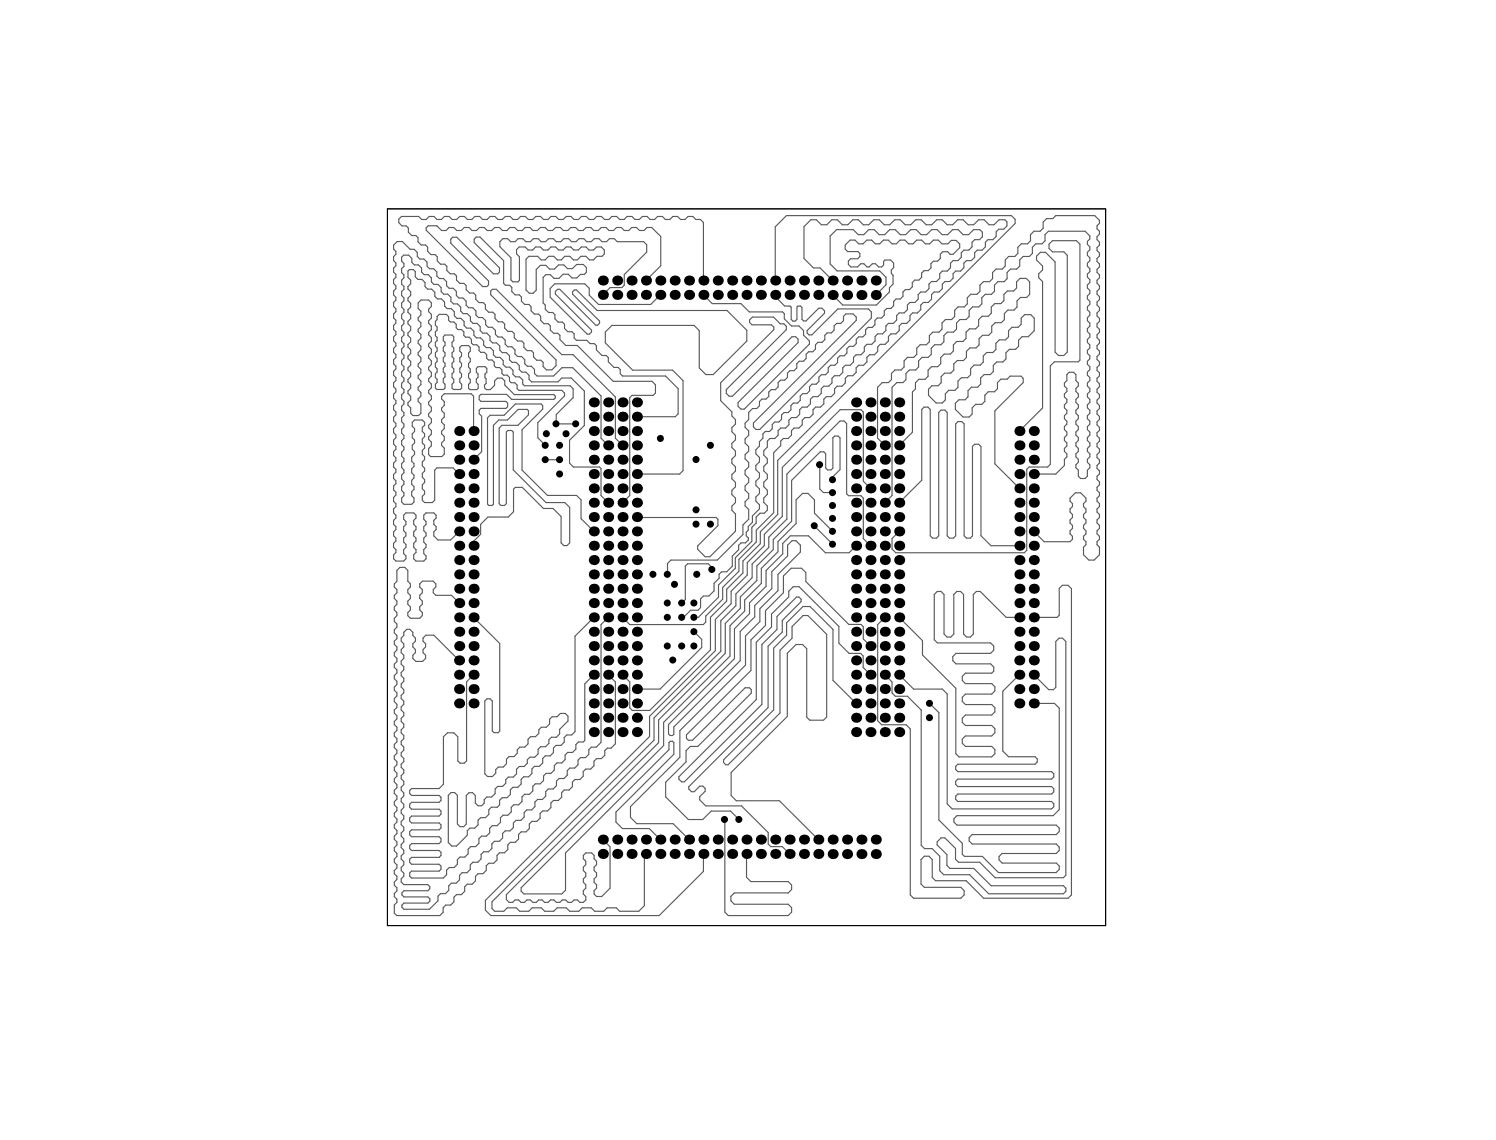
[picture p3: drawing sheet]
<svg xmlns="http://www.w3.org/2000/svg" width="264mm" height="201mm" viewBox="0 0 264 201" stroke-linecap="round" stroke-linejoin="round" font-family="sans-serif">
<g fill="none" stroke="#5a5a5a" stroke-width=".2">
<path d="M106.3 52l1.3-1.3h2.1l.4-.4v-1.9l4-3.9v-1.3l-.6-.6h-4.6l-.6-.5h-.8l-.5 .5h-.8l-.5-.5h-.9l-.5 .5h-.8l-.5-.5h-.9l-.5 .5h-.8l-.5-.5h-.9l-.5 .5h-.8l-.5-.5h-.8l-.6 .5h-.8l-.5-.5h-.8l-.6 .5h-.7l-.6-.5h-.8l-.5 .5h-.8l-.6-.5h-.8l-.5 .5v.9l1.9 2v3.9l.4 .3h.9l.2-.2v-4.2l-.5-.5v-.8l.5-.4h1l.6 .5h.8l.5-.5h.8l.6 .5h.7l.6-.5h.8l.5 .5h.8l.6-.5h.8l.5 .5h.8l.5-.5h.9l.5 .5h.8l.5-.5h.9l.5 .5v.7l-.4 .4h-.9l-.6 .6h-.7l-.6-.6h-.9l-.7 .6h-.7l-.6-.6h-.9l-.6 .6h-.7l-.6-.6h-.9l-.6 .6h-.7l-.7-.6h-1.5l-.5 .5v5.5l.6 .5h.6l.6-.5v-3.7l.7-.7h1l.6 .7h.9l.7-.8h.9l.7 .7h.9l.7-.7h1.2l.5 .5v.8l-.3 .4h-.7l-.6 .6h-.9l-.7-.6h-.9l-.7 .7h-.9l-.6-.7h-.8l-.5 .5v4.5l.4 .4v.7l.6 .6h.7l.4 .4v.7l.6 .6h.7l.4 .4v.7l.6 .6h.7l.4 .4v.7l.4 .4h1.8l.6 .6h.7l.4 .4v.7l1 1h.7l.4 .4v.7l1 1h.7l.4 .4v.7l.4 .4h7.6l2.2 2.2v4.5l-.5 .5h-6.8M113.9 49.5l2.7-2.6v-5.2l-1.6-1.6h-.9l-.5 .6h-.8l-.5-.6h-.9l-.5 .6h-.8l-.5-.6h-.9l-.5 .6h-.8l-.5-.6h-.8l-.6 .6h-.8l-.5-.6h-.8l-.6 .6h-.7l-.6-.6h-.8l-.5 .6h-.8l-.6-.6h-.8l-.5 .6h-.8l-.5-.6h-.9l-.5 .6h-.8l-.5-.6h-.9l-.5 .6h-.8l-.5-.6h-.9l-.5 .6h-.8l-.5-.6h-.8l-.6 .6h-.8l-.5-.6h-.8l-.6 .6h-.7l-.6-.6h-.8l-.5 .6h-.8l-.6-.6h-.8l-.5 .6h-.8l-.8-.9h-1.6l-.3 .4v.4l9.9 9.9h.8l.3-.3v-.6l-6.7-6.7v-.7l.3-.4h.8l6.4 6.5h.8l.3-.3v-.8l-4.5-4.4v-.6l.4-.4h.7l4.1 4.2v4l.4 .3h.7l.4 .4v.7l.6 .6h.7l.4 .4v.7l.6 .6h.7l.4 .4v.7l.6 .6h.7l.4 .4v.7l.6 .6h.7l.4 .4v.7l.6 .6h.7l.4 .4v.7l1 1h2l6.4 6.4h6.8l.6 .6v1.4l-.4 .4h-3.7l-.4 .4v17.3l-1.3 1.3M116.5 52l-1.7 1.7h-9.2l-1.7-1.6v-1.3l-.8-.7h-5.2l-.9 .8v1.5l6.6 6.5h.4l.3-.3v-.4l-6.3-6.3v-.5l.4-.4h.3l6.4 6.4h.3l.4-.4v-.4l-4.8-4.7v-.4l.3-.3h.4l3.6 3.6h22.9l3.5 3.5v1.9l-5.9 5.9h-1.3l-1.2-1.2v-6.6l-.9-.9h-14.5l-1.1 1.2v1.9l4.8 4.8h7l1.9 1.8v15.9l-.6 .6h-7.6M124.1 49.5v-10.3l-.6-.5h-.8l-.5-.5h-.8l-.6 .5h-.8l-.5-.5h-.8l-.6 .5h-.7l-.6-.5h-.8l-.5 .5h-.8l-.6-.5h-.8l-.5 .5h-.8l-.5-.5h-.9l-.5 .5h-.8l-.5-.5h-.9l-.5 .5h-.8l-.5-.5h-.8l-.6 .5h-.8l-.5-.5h-.8l-.6 .5h-.8l-.5-.5h-.8l-.6 .5h-.7l-.6-.5h-.8l-.5 .5h-.8l-.6-.5h-.8l-.5 .5h-.8l-.5-.5h-.9l-.5 .5h-.8l-.5-.5h-.9l-.5 .5h-.8l-.5-.5h-.8l-.6 .5h-.8l-.5-.5h-.8l-.6 .5h-.8l-.5-.5h-.8l-.6 .5h-.7l-.6-.5h-.8l-.5 .5h-.8l-.6-.5h-.8l-.5 .5h-.8l-.5-.5h-3.1l-.5 .5v.6l.6 .6h.8l.3 .3v.8l.6 .5h.8l.3 .4v.8l.6 .5h.7l.4 .4v.7l.6 .6h.7l.4 .4v.7l.6 .6h.7l.4 .4v.7l.6 .6h.7l.4 .4v.7l.6 .6h.7l.4 .4v.7l.6 .6h.7l.4 .4v.7l.6 .6h.7l.4 .4v.7l.6 .6h.7l.4 .4v.7l.6 .6h.7l.4 .3v.8l.6 .6h.7l.4 .3v.8l.6 .6h.7l.4 .3v.8l.6 .5h.7l.4 .4v.8l.6 .5h.7l.4 .4v.8l.6 .5h.9l.8-.7v-1l-11.5-11.5v-.7l.3-.3h.6l11.6 11.6h2l7.4 7.4v7.3l1.3 1.3M124.1 52l1.5 1.6h5.1l1.5 1.4h5.8l.3 .3v.9l1.3 1.3h1.3l.8 .8v.8l1.1 1.1v.5l-11.5 11.5h-.6l-.5-.5v-.7l10.6-10.6v-.6l-.5-.4h-.6l-10.5 10.5h-.6l-.5-.5v-.7l10.6-10.5v-.7l-.4-.4h-.7l-1.2-1.2h-3.7l-.5 .5v.5l.4 .4h3.5l.4 .4v.5l-9.4 9.3v3.2l2 1.9v.8l.6 .6v.8l-.6 .6v.8l.6 .6v.8l-.6 .6v.7l.6 .7v.8l-.6 .6v.7l.6 .7v.7l-.6 .6v.8l.6 .6v.8l-.6 .6v.7l.6 .7v.8l-.6 .6v.7l.6 .6v3.1l-4.5 4.5h-.8l-1.3-1.3v-.6l3.5-3.6v-1.1l-.3-.3h-14M136.7 52v.3l1.7 1.7h1l.2 .2v2.1l.3 .3h.4l.3-.3v-2.1l.1-.2h.5l.3 .2v2.1l.2 .3h.5l2.2-2.2h.6l.4 .4v.4l-3 3.1v.4l.3 .4h.5l4.6-4.6h5.4l.5 .5v1.1l-19.7 19.7h-.6l-.5-.5v-.7l18.1-18.1v-.6l-.5-.5h-1.3l-.4 .4v.8l-.5 .4h-.7l-.5 .5v.7l-.4 .5h-.8l-.4 .4v.8l-.5 .5h-.7l-.5 .4v.8l-.4 .5h-.8l-.4 .4v.7l-.5 .5h-.7l-.5 .4v.8l-.4 .5h-.8l-.4 .4v.8l-.5 .5h-.7l-.4 .4v.7l-.5 .5h-.8l-.4 .5v.7l-.5 .5h-.7l-.4 .4v.8l-.5 .5h-.8l-.6 .6v1.3l-.7 .6v.8l.7 .6v.8l-.7 .6v.8l.7 .6v.8l-.7 .6v.7l.7 .7v.8l-.7 .6v.7l.7 .7v.7l-.7 .6v.8l.7 .6v.8l-.7 .6v.7l.7 .7v1.7l-1.1 1v1.7l-4.5 4.5h-8.1l-.7 .6v1.9M136.7 49.5v-9.5l2-2h39.7l.7 .7v.7l-41.9 41.8v9.5l-3.1 3.1v2.1l-3.1 3.1v2.1l-2.8 2.8v2.1l-2.9 2.9v5.7l-10.7 10.7h-3.1l-.4-.4v-4.6l-1.3-1.3M146.9 49.5l-2.2-2.2h-1.2l-1.7-1.7v-5.6l1.2-1.2h1l.9 .8h.9l.9-.8h1l.9 .8h.9l.9-.8h1l.9 .8h.9l.9-.8h1l.9 .8h.9l.9-.8h1l.9 .8h.9l.9-.8h1l.9 .8h.9l.9-.8h1l.9 .8h.9l.9-.8h1l.9 .8h.9l.9-.8h1l.9 .8h.8l.9-.8h1l.4 .3v.8l-.6 .5h-.8l-.5 .5v.8l-.6 .6h-.8l-.5 .4v.8l-.6 .6h-.8l-.5 .5v.8l-.6 .6h-.8l-.5 .4v.8l-.6 .6h-.8l-.5 .5v.8l-.6 .6h-.8l-.5 .4v.8l-.6 .6h-.8l-.5 .5v.8l-.6 .6h-.8l-.5 .4v.8l-.6 .6h-.8l-.5 .5v.8l-.6 .5h-.8l-.5 .5v.8l-.6 .6h-.8l-.5 .4v.9l-.6 .5h-.8l-.5 .5v.8l-.6 .6h-.8l-.5 .4v.8l-.6 .6h-.8l-.5 .5v.8l-.6 .6h-.8l-.5 .4v.8l-.6 .6h-.8l-.5 .5v.8l-.6 .6h-.8l-.5 .4v.8l-.6 .6h-.8l-.5 .5v.8l-.6 .6h-.8l-.5 .4v.8l-.6 .6h-.8l-.5 .5v.8l-.6 .5h-.8l-.5 .5v.8l-1.2 1.3v10.5l-3.1 3.1v2.1l-3.1 3.1v2.1l-2.8 2.8v2.1l-3 3v1l-.4 .5h-13l-1.3-1.3M146.9 52l1.8 1.8h5.9l2.3-2.3v-.8l.6-.6v-1.6l-.3-.3v-.6l.4-.4v-.8l-.5-.5h-1l-.3 .2v.7l-.3 .3h-.5l-.6-.6h-.5l-.6 .6h-.4l-.5-.6h-.6l-.5 .6h-1.2l-.5-.4v-.7l.4-.4h1.3l.4-.3v-.6l-.4-.3h-1.8l-.4-.5v-.7l.8-.8h.9l.7 .6h.7l.7-.6h.8l.7 .6h.8l.6-.6h.9l.6 .6h.8l.7-.6h.8l.7 .6h.7l.7-.6h.9l.6 .6h.8l.6-.6h.9l.7 .6h1l.6-.6h.8l.7 .6v.7l-1.2 1.2h-.5l-.4-.5h-.9l-.4 .4v.8l-.5 .5h-.8l-.4 .4v.8l-.5 .4h-.7l-.4 .5v.7l-.5 .5h-.8l-.4 .4v.8l-.5 .5h-.7l-.4 .4v.8l-.5 .4h-.7l-.5 .5v.7l-.5 .5h-.7l-.4 .4v.8l-.5 .5h-.7l-.5 .4v.8l-.5 .5h-.7l-.4 .4v.7l-.5 .5h-.7l-.5 .5v.7l-.4 .5h-.8l-.4 .4v.8l-.5 .5h-.7l-.5 .4v.7l-.4 .5h-.8l-.4 .5v.7l-.5 .5h-.7l-.5 .4v.8l-.4 .5h-.8l-.4 .4v.8l-.5 .4h-.7l-.4 .5v.7l-.5 .5h-.8l-.4 .4v.8l-.5 .5h-.7l-.4 .4v.8l-.5 .4h-.8l-.4 .5v.7l-.5 .5h-.7l-.4 .4v.8l-.6 .6v.8l-.7 .6v.8l.7 .6v.8l-.7 .6v.7l.7 .7v.8l-.7 .6v.7l.7 .6v.8l-.7 .7v.7l.7 .6v.8l-1.3 1.2v1.1l-.7 .8v.6l-.4 .4v.6l.4 .4v.3l-.5 .6h-.8l-.4 .4v.8l-1.1 1.1v1.8l-1 1h-.9l-.5 .4v.7l-.8 .9v1.3l-1 .9h-.9l-.5 .5v1.6l-.5 .4h-1.3l-1.2 1.3h-.3M154.5 52l1.8-1.8v-1.3l-1.1-1.1h-7.5l-1.3-1.2v-5l1.2-1.1h2.9l.9 .9h1l.8-.9h1l.9 .9h1l.8-.9h1l.9 .9h1l.8-.9h1l.9 .9h1l.8-.9h1l.9 .9h1l.8-.9h1l.9 .9h.9l.9-.9h1.1l.5 .5v.8l-.5 .5h-.9l-.4 .4v.8l-.6 .6h-.9l-.4 .5v.8l-.6 .6h-.9l-.4 .4v.8l-.6 .6h-.9l-.4 .5v.8l-.6 .6h-.9l-.4 .4v.8l-.6 .6h-.9l-.4 .5v.8l-.6 .6h-.9l-.4 .4v.8l-.6 .6h-.9l-.4 .5v.8l-.6 .5h-.9l-.4 .5v.8l-.6 .6h-.9l-.4 .4v.9l-.6 .5h-.9l-.4 .5v.8l-.6 .6h-.9l-.4 .4v.8l-.6 .6h-.9l-.4 .5v.8l-.6 .6h-.9l-.4 .4v.8l-.6 .6h-.9l-.4 .5v.8l-.6 .6h-.9l-.4 .4v.8l-.6 .6h-.9l-.4 .5v.8l-.6 .6h-.9l-.4 .4v.8l-.6 .6h-.9l-.4 .5v.8l-.6 .5h-.9l-.4 .5v1.1l-.7 .6v.8l.7 .6v.7l-.7 .7v.8l.7 .6v.7l-.7 .7v.7l.7 .7v.7l-.7 .6v.8l.7 .7v.7l-.6 .5h-.7l-.7 .7v1.1l-.8 .7v2.5l-2.9 2.9v1.8l-3 3v2.1l-3.5 3.6h-.8M183.9 47.6l-.7 .7v.7l.7 .7v22.3l-4.1 4M183.9 47.6h.1"/>
<path d="M183.9 47.6v-.7l-1.1-1v-.7l.7-.7h.9l1.7 1.7v15.9l.6 .6h.9l.7-.6v-17.1l-.7-.6h-2l-.6-.6v-.7l.6-.6h4.3l.6 .6v20.4l-.3 .3h-4.2l-.7 .7v17.4l-.5 .5h-3.3l-.4 .4v14.3l-.4 .4h-22.7l-.7-.7v-1.8l1.3-1.3M81.1 66.8v.6l.3 .4v.6l-.2 .3h-1.2l-.3-.3v-.6l.3-.3v-.6l-.3-.3v-.7l.3-.3v-.5l-.3-.3v-.7l.3-.3v-.6l-.3-.3v-.7l.3-.3v-.5l-.3-.3v-.7l.3-.3v-.7l-.3-.3h-1.2l-.3 .3v.7l.3 .3v.5l-.3 .3v.7l.3 .3v.6l-.3 .3v.7l.3 .3v.5l-.3 .3v.7l.3 .3v.6l-.3 .3v.7l.3 .3v.6l-.3 .3h-1.1l-.3-.3v-.6l.3-.3v-.6l-.3-.3v-.7l.3-.3v-.5l-.3-.3v-.7l.3-.3v-.6l-.3-.3v-.7l.3-.3v-.5l-.3-.3v-.7l.3-.3v-.6l-.3-.3v-.7l.3-.3v-.5l-.3-.3v-.7l.3-.3v-.6l.4-.3h1.2l.4 .4v.6l.3 .3h.7l.4 .4v.6l.3 .3h.6l.4 .4v.7l.3 .3h.7l.4 .4v.6l.3 .3h.6l.4 .4v.6l.3 .4h.6l.4 .4v.6l.3 .3h.7l.4 .4v.6l.3 .3h.6l.4 .4v.7l.3 .3h.7l.4 .4v.6l.3 .3h.6l.4 .4v.6l.3 .4h7.6l.5 .4v.5l-4.7 4.7v2.7l1.3 1.4M81.1 66.8l.3-.3v-.6l-.3-.3v-.6l.3-.3v-.6l-.3-.3v-.7l.3-.3v-.5l-.3-.4v-.6l.3-.3h1.3l.3 .3v.6l-.3 .4v.6l.3 .3v.6l-.3 .3v.7l.3 .3v.5l-.3 .3v.7l.3 .3v.6l-.3 .3v.7l.2 .2h1.2l.2-.2v-.7l-.3-.3v-.6l.3-.3v-.6l-.3-.3v-.7l.3-.3h1.3l.3 .3v.7l-.4 .3v.6l.2 .2v.8l-.2 .3v.5l.3 .3h.7l.7-.7v-.8l.5-.5h.9l.4 .5v.7l1.7 1.7h7l.3 .3v.3l-.3 .2h-7.4l-.9-.8h-4.6l-.3 .3v.6l.3 .3h4.4l.3 .3v.6l-.3 .3h-4.4l-.3 .3v.7l.5 .4v6.3l-1.5 1.4M101.6 74.8h-3.5v-1.7l3-3v-1.5l-.5-.6h-8.1l-.3-.3v-.7l-.6-.5h-.7l-.4-.5v-.7l-.6-.5h-.7l-.4-.5v-.7l-.6-.6h-.7l-.5-.4v-.7l-.5-.6h-.7l-.5-.4v-.7l-.5-.6h-.8l-.4-.5v-.7l-.6-.5h-.7l-.4-.5v-.7l-.6-.5h-.7l-.5-.5v-.7l-.5-.6h-.7l-.5-.4v-.7l-.5-.6h-.7l-.5-.4v-.7l-.6-.6h-.7l-.4-.5v-.7l-.6-.5h-.7l-.4-.5v-.9l-.4-.3h-.7l-.2 .2v1.1l.4 .5v.7l-.4 .4v.5l.4 .5v.6l-.4 .5v.4l.4 .5v.7l-.4 .4v.5l.4 .5v.6l-.4 .5v.4l.4 .5v.7l-.4 .4v.5l.4 .4v.7l-.4 .5v.4l.4 .5v.7l-.4 .4v.5l.4 .4v.7l-.4 .5v.4l.4 .5v.7l-.4 .4v.5l.4 .4v.7l-.4 .5v.4l.4 .5v.6l-.4 .5v.5l.4 .4v1l.4 .4h1l.4-.4v-1.6l-.4-.5v-.4l.4-.5v-.7l-.4-.4v-.5l.4-.5v-.6l-.4-.5v-.4l.4-.5v-.7l-.4-.4v-.5l.4-.5v-.6l-.4-.5v-.4l.4-.5v-.7l-.4-.4v-.5l.4-.5v-.6l-.4-.5v-.4l.4-.5v-.7l-.4-.4v-.5l.4-.4v-.7l-.4-.5v-1l.5-.5h1.3l.5 .5v.7l-.5 .4v.5l.5 .5v.6l-.5 .5v.4l.5 .5v.7l-.5 .4v.5l.5 .4v.7l-.5 .5v.4l.5 .5v.7l-.5 .4v.5l.5 .4v.7l-.5 .5v.4l.5 .5v.6l-.5 .5v.5l.5 .4v.7l-.5 .5v.4l.5 .5v.6l-.5 .5v.5l.5 .4v.7l-.5 .5v.4l.5 .5v.6l-.5 .5v.5l.5 .4v.7l-.5 .5v.4l.5 .5v.6l-.5 .5v1.1l.4 .3h1.9l.5-.4v-1.1l-.5-.4v-.5l.5-.4v-.7l-.5-.5v-.4l.5-.5v-.7l-.5-.4v-.5l.5-.4v-.7l-.5-.5v-.4l.5-.5v-.7l-.5-.4v-.5l.5-.4h4.7l.4 .4v6.1M107.3 78.6l-1.3-1.3v-7.5l-5-4.9h-1.9l-1.4 1.4h-3l-.4-.4v-.7l-.6-.6h-.7l-.4-.5v-.7l-.6-.5h-.7l-.5-.5v-.7l-.5-.5h-.7l-.5-.5v-.7l-.5-.6h-.8l-.4-.4v-.7l-.6-.6h-.7l-.4-.4v-.7l-.6-.6h-.7l-.5-.4v-.8l-.5-.5h-.7l-.5-.5v-.7l-.5-.5h-.7l-.5-.5v-.7l-.6-.6h-.7l-.4-.4v-.7l-.6-.6h-.7l-.4-.4v-.7l-.6-.6h-.7l-.5-.4v-.8l-.5-.5h-.7l-.5-.5v-.7l-.6-.5h-.7l-1.3-1.4h-.9l-.7 .6v.7l.4 .5v.5l-.4 .4v.7l.4 .4v.5l-.4 .4v.7l.4 .4v.5l-.4 .4v.7l.4 .4v.5l-.4 .4v.7l.4 .4v.5l-.4 .5v.7l.4 .4v.5l-.4 .4v.7l.4 .4v.5l-.4 .4v.7l.4 .4v.5l-.4 .4v.7l.4 .4v.5l-.4 .4v.8l.4 .4v.5l-.4 .4v.7l.4 .4v.5l-.4 .4v.7l.4 .4v.5l-.4 .4v.7l.4 .4v.5l-.4 .4v.7l.4 .4v.6l-.4 .4v.7l.4 .4v.5l-.4 .4v.7l.4 .4v.5l-.4 .4v.7l.4 .4v.5l-.4 .4v.7l.4 .4v.5l-.4 .4v.8l.4 .4v.5l-.4 .4v.7l.4 .4v.5l-.4 .4v.7l.4 .4v.5l-.4 .4v.7l.4 .4v.5l-.4 .4v.7l.4 .5v.5l-.4 .4v.7l.4 .4v.5l-.4 .4v.7l.4 .4v.5l-.4 .4v.7l.4 .4v.5l-.4 .4v.7l.4 .4v.5l-.4 .5v.7l.4 .4h1.4l.4-.4v-.5l-.4-.4v-.8l.4-.4v-.5l-.4-.4v-.7l.4-.4v-.5l-.4-.4v-.7l.4-.4v-.5l-.4-.4v-.7l.4-.4h1.4l.4 .4v.5l-.4 .4v.7l.4 .4v.5l-.4 .4v.7l.4 .4v.5l-.4 .4v.7l.4 .4v.5l-.4 .5v.7l.4 .4h1.3l.5-.4v-.5l-.5-.4v-.8l.5-.4v-.5l-.5-.4v-.7l.5-.4v-.5l-.5-.4v-.7l.5-.4v-.5l-.5-.4v-.7l.5-.4h1.3l.4 .4v.5l-.4 .4v.7l.4 .4v.5l-.4 .4v.7l.8 .7h2.2l1.5-1.5M156.1 78.6l-1.3-1.3v-9l.8-.8h1.1l.5-.5v-1.1l.7-.6h1l.6-.6v-1.1l.6-.6h1.1l.5-.5v-1.1l.6-.6h1.1l.5-.5v-1.1l.6-.6h1.1l.6-.5v-1.1l.6-.6h1.1l.5-.6v-1.1l.6-.6h1.1l.5-.5v-1.1l.6-.6h1.1l.6-.5v-1.1l.6-.6h1l.6-.5v-1.1l.6-.6h1.1l.5-.6v-1.1l.6-.6h1.1l.5-.5v-1.1l.6-.6h1.1l.6-.5v-1.1l.6-.6h1.1l.5-.5v-1.1l.6-.6h1.1l.5-.6h6.9l.8 .9v.5l-.4 .4v.6l.4 .4v.5l-.4 .4v.6l.4 .4v.5l-.4 .5v.5l.4 .4v.6l-.4 .4v.5l.4 .5v.5l-.4 .4v.5l.4 .5v.5l-.4 .4v.6l.4 .4v.5l-.4 .5v.5l.4 .4v.5l-.4 .5v.5l.4 .4v.6l-.4 .4v.5l.4 .5v.5l-.4 .4v.6l.4 .4v.5l-.4 .4v.6l.4 .4v.5l-.4 .5v.5l.4 .4v.6l-.4 .4v.5l.4 .4v.6l-.4 .4v.5l.4 .5v.5l-.4 .4v.6l.4 .4v.5l-.4 .4v.6l.4 .4v.5l-.4 .5v.5l.4 .4v.6l-.4 .4v.5l.4 .5v.5l-.4 .4v.5l.4 .5v.5l-.4 .4v.6l.4 .4v.5l-.4 .5v.5l.4 .4v.6l-.4 .4v.5l.4 .4v.6l-.4 .4v.5l.4 .5v.5l-.4 .4v.6l.4 .4v.5l-.4 .4v.6l.4 .4v.5l-.4 .5v.5l.4 .4v.6l-.4 .4v.5l.4 .4v.6l-.4 .4v.5l.4 .5v.5l-.4 .4v.6l.4 .4v.5l-.4 .5v.5l.4 .4v1.4l-.9 .9h-.9l-1-.9v-1.4l.5-.4v-.5l-.5-.5v-.5l.5-.4v-.6l-.5-.4v-.5l.5-.5v-.5l-.5-.4v-.6l.5-.4v-.5l-.5-.4v-.6l.5-.4v-.5l-1-1h-.9l-1 1v.5l.5 .4v.6l-.5 .4v.5l.5 .4v.6l-.5 .4v.5l.5 .5v.5l-.5 .4v.6l.5 .4v.5l-.5 .5h-4.5l-1.8-1.9M158.6 78.6l2.3-2.4v-7.1l.6-.5v-1.1l.6-.6h1.1l.5-.5v-1.1l.6-.6h1.1l.5-.6v-1l.6-.6h1.1l.6-.6v-1.1l.6-.6h1.1l.5-.5v-1.1l.6-.6h1.1l.5-.5v-1.1l.6-.6h1.1l.6-.6v-1l.6-.6h1.1l.5-.6v-1.1l.6-.6h1.1l.5-.5v-1.1l.6-.6h1.1l.6 .6v2.2l-.5 .6h-1.1l-.6 .6v1.1l-.5 .5h-1.1l-.6 .6v1.1l-.6 .5h-1.1l-.6 .6v1.1l-.5 .5h-1.1l-.6 .6v1.1l-.5 .6h-1.1l-.6 .6v1.1l-.6 .5h-1.1l-.6 .6v1.1l-.5 .5h-1.1l-.6 .6v1.1l-.5 .5h-1.1l-.6 .6v1.1l1.3 1.4h1.1l.5-.6v-1l.7-.6h1l.6-.6v-1.1l.6-.6h1.1l.5-.5v-1.1l.6-.6h1.1l.5-.5v-1.1l.6-.6h1.1l.6-.6v-1l.6-.6h1.1l.5-.6v-1.1l.6-.6h1.1l.5-.5v-1.1l.6-.6h1.1l.6 .6v2.2l-1 1.1h-1.1l-.6 .6v1.1l-.6 .5h-1.1l-.6 .6v1.1l-.5 .5h-1.1l-.6 .7v1l-.5 .6h-1.1l-.6 .6v1.1l-.6 .5h-1l-.7 .6v1.1l-.5 .5h-1.1l-.6 .6v1.1l1.4 1.4h1.1l.5-.6v-1.1l.6-.6h1.1l.5-.5v-1.1l.6-.6h1.1l.5-.5v-1.1l.7-.6h1l.6-.6h1.9l.4 .4v.8l-5 5v9.3l4.3 4.3M81 83.6l-1.1-1.1h-2.8l-.4 .4v5.3l-.4 .5h-1.4l-.4-.5v-.7l.4-.4v-.5l-.4-.4v-.7l.4-.4v-.5l-.4-.4v-.7l.4-.4v-.5l-.4-.4v-.7l.4-.4v-.5l-.4-.4v-.8l.4-.4v-.5l-.4-.4v-.7l.4-.4v-.5l-.4-.4v-.7l.4-.4v-.5l-.4-.4h-1.4l-.4 .4v.7l.4 .4v.5l-.4 .4v.7l.4 .4v.5l-.4 .4v.7l.4 .4v.6l-.5 .5v.7l.4 .4v.5l-.4 .4v.7l.4 .4v.5l-.4 .4v.7l.4 .4v.5l-.4 .4v.7l.4 .4v.7l-.4 .5h-1.4l-.4-.5v-.7l.4-.4v-.5l-.4-.4v-.7l.4-.4v-.5l-.4-.4v-.7l.4-.4v-.5l-.4-.4v-.7l.4-.4v-.5l-.4-.4v-.7l.4-.5v-.5l-.4-.4v-.7l.4-.4v-.5l-.4-.4v-.7l.4-.4v-.5l-.4-.4v-.7l.4-.4v-.5l-.4-.4v-.7l.4-.4v-.6l-.4-.4v-.7l.4-.4v-.5l-.4-.4v-.7l.4-.4v-.5l-.4-.4v-.7l.4-.4v-.5l-.4-.4v-.7l.4-.4v-.5l-.4-.4v-.8l.4-.4v-.5l-.4-.4v-.7l.4-.4v-.5l-.4-.4v-.7l.4-.4v-.5l-.4-.4v-.7l.4-.4v-.5l-.4-.4v-.7l.4-.5v-.5l-.4-.4v-.7l.4-.4v-.5l-.4-.4v-.7l.4-.4v-.5l-.4-.4v-.7l.4-.4v-.5l-.4-.4v-.7l.4-.4h.9l.5 .6v.7l.5 .4h.7l.6 .6v.7l.4 .4h.7l.6 .6v.7l.4 .5h.8l.5 .5v.7l.5 .5h.7l.5 .5v.8l.5 .4h.7l.6 .6v.7l.4 .4h.7l.6 .6v.7l.4 .4h.7l.6 .6v.7l.5 .5h.7l.5 .5v.7l.5 .5h.7l.5 .5v.7l.5 .5h.7l.6 .6v.7l.4 .4h.7l.6 .6v.7l.5 .4h.7l.5 .6v.7l.5 .5h4.6l.7-.7h1.7l2.3 2.3v6l-2.6 2.7v4l.6 .7h4.6l.3 .3v4.7l1.3 1.3M96.2 81.1h2.5M104.7 93.7l-2.2-2.2v-3.3l-.8-.8h-5.1l-4.5-4.5v-7.1l3.6-3.6v-.7l-.3-.2h-4.5l-2 2h-2.4l-.5 .4v15.2l.2 .3h.6l.2-.3v-13.9l1-.9h1.5l1.9-1.9h1.6l.2 .2v.8l-1.8 1.8h-2.9l-.5 .5v13.4l.4 .3h.6l.3-.4v-12.6l.3-.3h.7l.2 .3v6.7l5.8 5.8h3.3l.9 .8v6.3l-.5 .4h-.6l-.4-.4v-4.7l-1.5-1.4h-1.6l-3.8-3.7h-1.2l-.3 .3v4l-1 .9h-3.5l-1.3 1.3v1.7l-1.3 1.3v.8M143.6 92.7l3.3 3.3M144.6 82v4.2l.6 .7h1.8"/>
<path d="M146.9 93.7l-3.2-3.2v-2.3l-1.2-1.2h-.9l-1.2 1.2v4.1l-3.2 3.2v1.8l-2.9 3v2.6l-3 2.9v2l-2.5 2.6v5.3l-11.7 11.7v4.1l-25.2 25.1v.6l.5 .5h6.7l.7-.7v-6.6l18.2-18.2v-1.2l.2-.3h.4l.3 .3v2.1l-10.3 10.1v1.8l1.2 1.1h4.7l2 2M147 84.7v-.7l1.2-1.2v-5.6l-.4-.3h-.6l-.3 .3v5.4l-.3 .3h-.6l-.4-.3v-2.6l-.3-.3h-.6l-5.1 5v7.2l-3.2 3.3v1.7l-2.9 2.9v2.6l-2.9 2.9v2l-2.7 2.7v5.3l-11.7 11.7v4l-26.9 26.8v.9l.5 .5h.6l.5-.5h.6l.4 .5h.6l.4-.5h.6l.5 .5h.6l.4-.5h.6l.5 .5h.6l.4-.5h.6l.4 .5h.6l.5-.5h.6l.4 .5h.6l.4-.5h.7l.4 .5h.6l.4-.5v-.6l-.4-.4v-.6l.4-.4v-.6l-.4-.5v-.6l.4-.4v-.6l-.4-.4v-.7l.4-.4v-.6l-.4-.4v-.6l.4-.5h1.1l.4 .5v.6l.4 .4v.6l-.4 .4v.7l.4 .4v.6l-.4 .4v.6l.4 .5v.6l-.4 .4v.6l.4 .4h.9l1.5-1.4v-7.3l-1.3-1.3M151 96.3l-1.2 1.2h-4.2l-3-3h-3.2l-1.3 1.4v1.8l-3 2.9v2.8l-2.9 2.9v1.9l-2.7 2.7v5.3l-11.6 11.6v1.7l.3 .2h.4l.3-.2v-1.3l11.7-11.7v-5.1l2.5-2.6v-2l3-3v-3l2.8-2.7v-1.9l.8-.8h.7l.8 .8v1.2l-4 3.9v2.9l-3.2 3.2v2.2l-2.5 2.6v5.1l-11.6 11.6v4.7l-8.7 8.7v1.9l1.1 1.1h6.4l2.8 2.8M153.5 86.1l-1.2-1.2v-12.2l-.4-.4h-3.7l-10.2 10.2v8.6l-3.2 3.1v2l-3 3v2.2l-2.8 2.9v2.2l-2.8 2.8v5.5l-11.6 11.6v3.5l-29 28.9v1.7l1 1h29.7l7.8-7.8v-3.1M153.5 96.3l-1.2-1.3v-7.1l-.5-.5h-2.1l-.4-.3v-12.4l-.4-.4h-.7l-9.4 9.3v8l-3.2 3.1v1.9l-2.9 2.9v2.4l-2.9 2.9v2l-2.7 2.7v5.4l-11.7 11.7v3.9l-28.6 28.6v1.2l.5 .4h1.6l.6-.6h1.6l.6 .6h1.6l.6-.6h1.6l.6 .6h1.6l.6-.6h1.6l.6 .6h1.6l.6-.6h1.6l.6 .6h1.6l.6-.6h1.6l.6 .6h3.4l1-.9v-8.9l.2-.3M158.6 88.7l4-4v-12.5l.4-.4h.7l.4 .4v22.3l.4 .4h.7l.4-.4v-21.8l.4-.4h.7l.4 .4v21.8l.4 .4h.7l.4-.4v-19.7l.4-.4h.7l.4 .4v19.7l.4 .4h.7l.3-.4v-15.8l.4-.3h.7l.4 .4v15.7l1.8 1.8h5M182.4 83.6h3.8l1.5-1.5v-1.1l.5-.4v-.5l-.5-.5v-.5l.5-.4v-.6l-.5-.4v-.5l.5-.5v-.5l-.5-.4v-.6l.5-.4v-.5l-.5-.4v-.6l.5-.4v-.5l-.5-.5v-.5l.5-.4v-.6l-.5-.4v-.5l.5-.4v-.6l-.5-.4v-.5l.5-.5v-1l.4-.4h.8l.4 .4v1l.4 .5v.5l-.4 .4v.6l.4 .4v.5l-.4 .4v.6l.4 .4v.5l-.4 .5v.5l.4 .4v.6l-.4 .4v.5l.4 .4v.6l-.4 .4v.5l.4 .5v.5l-.4 .4v.6l.4 .4v.5l-.4 .5v.5l.4 .4v.5l-.4 .5v.5l.4 .4v1.1l.4 .4h.8l.4-.4v-1.1l.4-.4v-.5l-.4-.5v-.5l.4-.4v-.5l-.4-.5v-.5l.4-.4v-.6l-.4-.4v-.5l.4-.5v-.5l-.4-.4v-.6l.4-.4v-.5l-.4-.4v-.6l.4-.4v-.5l-.4-.5v-.5l.4-.4v-.6l-.4-.4v-.5l.4-.4v-.6l-.4-.4v-.5l.4-.5v-.5l-.4-.4v-.6l.4-.4v-.5l-.4-.4v-.6l.4-.4v-.5l-.4-.5v-.5l.4-.4v-.6l-.4-.4v-.5l.4-.5v-.5l-.4-.4v-.5l.4-.5v-.5l-.4-.4v-.6l.4-.4v-.5l-.4-.5v-.5l.4-.4v-.5l-.4-.5v-.5l.4-.4v-.6l-.4-.4v-.5l.4-.5v-.5l-.4-.4v-.6l.4-.4v-.5l-.4-.4v-.6l.4-.4v-.5l-.4-.5v-.5l.4-.4v-.6l-.4-.4v-.5l.4-.4v-.6l-.8-.8h-6.5l-.6 .6v1.1l-.5 .5h-1.1l-.6 .6v1.1l-.5 .5h-1.1l-.6 .6v1.1l-.6 .6h-1.1l-.6 .6v1.1l-.5 .5h-1.1l-.6 .6v1.1l-.5 .5h-1.1l-.6 .6v1.1l-.6 .5h-1l-.6 .6v1.1l-.6 .6h-1.1l-.6 .6v1.1l-.5 .5h-1.1l-.6 .6v1.1l-.5 .5h-1.1l-.6 .6v1.1l-.6 .5h-1.1l-.6 .6v1.1l-.5 .6h-1.1l-.6 .6v1.1l-.5 .5h-1.1l-.9 .8v19.1l-1.2 1.3M81 106.4l-1.4-1.4h-2.7l-.5-.4v-.6l.5-.5v-.5l-.5-.5h-1.9l-.5 .5v.5l.5 .5v.6l-.5 .4v.6l.5 .4v.6l-.5 .4v.6l.5 .4v.6l-.5 .5h-1.6l-.5-.5v-.6l.5-.4v-.6l-.5-.4v-.6l.5-.4v-.6l-.5-.4v-.6l.5-.5v-.5l-.5-.5v-1.9l-.5-.5h-.9l-.5 .5v1.9l-.4 .5v.5l.4 .5v.6l-.4 .4v.6l.4 .4v.6l-.4 .4v.6l.4 .4v.6l-.4 .5v.5l.4 .5v.5l-.4 .5v.5l.4 .5v.5l-.4 .5v.6l.4 .4v.6l-.4 .4v.6l.4 .4v.6l-.4 .4v.6l.4 .5v.5l-.4 .5v.5l.4 .5v.5l-.4 .5v.5l.4 .5v.6l-.4 .4v.6l.4 .4v.6l-.4 .4v.6l.4 .4v.6l-.4 .5v.5l.4 .5v.5l-.4 .5v.5l.4 .5v.6l-.4 .4v.6l.4 .4v.6l-.4 .4v.6l.4 .4v.6l-.4 .5v.5l.4 .5v.5l-.4 .5v.5l.4 .5v.5l-.4 .5v.6l.4 .4v.6l-.4 .4v.6l.4 .4v.6l-.4 .4v.6l.4 .5v.5l-.4 .5v.5l.4 .5v.5l-.4 .5v.5l.4 .5v.6l-.4 .4v.6l.4 .4v.6l-.4 .4v.6l.4 .4v.6l-.4 .5v.5l.4 .5v.5l-.4 .5v.5l.4 .5v.5l-.4 .5v.6l.4 .4v.6l-.4 .4v1.5l.4 .4h7.6l.6-.6v-.8l.4-.4h.9l.6-.6v-.8l.4-.5h.9l.6-.6v-.8l.4-.4h.9l.6-.6v-.8l.4-.5h.9l.6-.6v-.8l.4-.4h.9l.6-.6v-.8l.4-.5h.9l.6-.6v-.8l.4-.4h.9l.6-.6v-.8l.4-.5h.9l.6-.6v-.8l.4-.4h.9l.6-.6v-.8l.4-.5h.9l.6-.5v-.9l.4-.4h.9l.6-.6v-.8l.4-.5h.9l.6-.5v-.8l.4-.5h.9l.6-.6v-.8l.4-.4h.9l.6-.6v-.8l.4-.5h.9l.6-.6v-.8l.4-.4h.7l.7-.8v-10.9l-1.2-1.3M83.5 119l-1.2 1.3v13.9l-.4 .4h-.7l-.4-.4v-4.2l-.8-.7h-1.1l-.7 .7v8.3l-.7 .8h-4.9l-.3 .3v.6l.3 .3h4.9l.3 .3v.6l-.3 .3h-4.9l-.3 .3v.6l.3 .3h4.9l.3 .4v.5l-.3 .3h-4.9l-.3 .4v.5l.3 .4h4.9l.3 .3v.5l-.3 .4h-4.9l-.3 .3v.6l.3 .3h4.9l.3 .3v.6l-.3 .3h-4.9l-.3 .3v.6l.3 .3h4.9l.3 .3v.6l-.3 .3h-4.9l-.3 .4v.5l.3 .3h4.9l.3 .4v.5l-.3 .4h-4.9l-.3 .3v.5l.3 .4h5.6l.6-.6v-.8l.4-.5h.9l.6-.6v-.8l.4-.4h.9l.6-.6v-.8l.4-.5h.9l.6-.5v-.9l.4-.4h.9l.6-.6v-.8l.4-.5h.9l.6-.5v-.8l.4-.5h.9l.6-.6v-.8l.4-.4h.9l.6-.6v-.8l.4-.5h.9l.6-.6v-.8l.4-.4h.9l.6-.6v-.8l.4-.5h.9l.6-.6v-.8l.4-.4h.9l.6-.6v-.8l.4-.5h.9l.6-.6v-.8l.4-.4h.9l.2-.3v-10l1.6-1.6M83.5 108.9l4.6 4.6v15.5l-.2 .2h-.8l-.3-.3v-5.3l-.3-.3h-.6l-.4 .3v12.9l.5 .5h.9l.5-.6v-.6l.5-.5h.9l.5-.6v-.8l.5-.4h.9l.5-.6v-.7l.5-.4h.9l.5-.6v-.8l.5-.5h.9l.5-.5v-.7l.5-.4h.9l.5-.6v-.8l.5-.5h.9l.5-.6h.9l.5 .5v.9l-1.5 1.5v.8l-.6 .5h-.8l-.5 .5v.6l-.6 .6h-.8l-.5 .5v.8l-.6 .6h-.8l-.5 .4v.6l-.5 .6h-.9l-.5 .5v.8l-.6 .6h-.8l-.5 .4v.7l-.5 .5h-.9l-.5 .5v.8l-.6 .6h-.8l-.5 .4v.7l-.4 .4h-.7l-.5-.5v-1.3l-.4-.5h-.7l-.5 .5v5.1l-.4 .4h-.6l-.5-.5v-5l-.5-.5h-.6l-.5 .5v8.3l.6 .6h.8l1.9-1.9v-.8l.5-.4h.8l.6-.6v-.8l.5-.5h.8l.6-.6v-.8l.5-.4h1l.4-.4v-.8l.5-.5h.8l.6-.6v-.8l.5-.4h.8l.6-.6v-.8l.5-.5h.8l.6-.6v-.8l.5-.4h.8l.6-.6v-.8l.5-.5h.8l.6-.6v-.8l.5-.4h.8l.6-.6v-.8l.5-.5h.8l.6-.5v-16.9l3.3-3.3M107.3 108.9l-1.3 1.3v20.8l-.8 .8h-.9l-.4 .4v.9l-.6 .5h-.9l-.4 .5v.8l-.6 .6h-.9l-.4 .4v.8l-.6 .6h-.9l-.4 .5v.8l-.6 .6h-.9l-.4 .4v.8l-.6 .6h-.9l-.4 .5v.8l-.6 .6h-.9l-.4 .4v.8l-.6 .6h-.9l-.4 .5v.8l-.6 .6h-.9l-.4 .4v.8l-.6 .6h-.9l-.4 .5v.8l-.6 .5h-.9l-.4 .5v.8l-.6 .6h-.9l-.4 .4v.9l-.6 .5h-.9l-.4 .5v.8l-.6 .6h-.9l-.4 .4v.8l-.6 .6h-.9l-.4 .5v.8l-1.5 1.5h-4.6l-.3-.4v-.3l.3-.4h4.3l.3-.4v-.3l-.3-.4h-4.3l-.3-.3v-.4l.3-.4h4.3l.3-.3v-.4l-.3-.4h-4.3l-.4-.4v-.6l.4-.4v-.6l-.4-.4v-.6l.4-.5v-.5l-.4-.5v-.5l.4-.5v-.5l-.4-.5v-.5l.4-.5v-.6l-.4-.4v-.6l.4-.4v-.6l-.4-.4v-.6l.4-.4v-.6l-.4-.5v-.5l.4-.5v-.5l-.4-.5v-.5l.4-.5v-.5l-.4-.5v-.6l.4-.4v-.6l-.4-.4v-.6l.4-.4v-.6l-.4-.4v-.6l.4-.5v-.5l-.4-.5v-.5l.4-.5v-.5l-.4-.5v-.6l.4-.4v-.6l-.4-.4v-.6l.4-.4v-.6l-.4-.4v-.6l.4-.5v-.5l-.4-.5v-.5l.4-.5v-.5l-.4-.5v-.5l.4-.5v-.6l-.4-.4v-.6l.4-.4v-.6l-.4-.4v-.6l.4-.4v-.6l-.4-.5v-.5l.4-.5v-.5l-.4-.5v-.5l.4-.5v-.5l-.4-.5v-.6l.4-.4v-.6l.6-.5h.5l.5 .5v.6l.5 .4v.6l-.5 .5v.5l.5 .5v.5l-.5 .5v.5l.6 .6h1.1l.6-.6v-.5l-.5-.5v-.5l.5-.5v-.5l-.5-.5v-.6l.5-.5h1.4l4.5 4.5M122.4 111.4l1.4 1.4v1.4l-7.4 7.3h-4.1"/>
<path d="M125.6 100.5l.3-.3h-.2l-.8-.8h-3.6l-.4 .5v5.9l-.6 .6M153.5 119l-1.2-1.3v-2l-.5-.4h-2l-1.8-1.8v-3l-7-7h-1.1l-.8 .8v1l-3 3v2.3l-2.7 2.7v10.1l-13.7 13.6v.4l.5 .5h.5l13.7-13.6v-10.6l2.6-2.7v-2.2l3.5-3.5h.4l.4 .4v.4l-3.3 3.3v2.1l-2.5 2.5v10.8l-14 14v.4l.5 .4h.5l.9-.9h.6l.4 .4v.5l-1 .9v.6l1.1 1.1h6.3l4.7 4.7v2l.5 .4h2l1.3 1.3M153.5 114l-1.2-1.3v-2.2l-.4-.4h-2.2l-7.6-7.5v-1.6l-.7-.8h-1.8l-1.4 1.4v3l-3.2 3.1v2.6l-2.5 2.6v5.4l-11.4 11.3v.6l.3 .4h.8l9.2-9.3h.8l.3 .3v.7l-9.4 9.4h-1.3l-.8 .7v2l-3.6 3.6v2.6l4 4h2.6l1.4-1.5h3.5l1.5 1.5M156.1 108.9l-1.3 1.3v16.9l.7 .7h4.3l.8 .8v29.3l.5 .5h8.4l.6-.5v-.8l-.6-.6h-6.5l-.5-.6v-4.3l.5-.6h.9l.5 .6v3.2l.6 .6h5.4l3.1 3h14.9l.6-.5v-54.1l-.6-.6h-1l-.6 .6v4.7l-.3 .4h-4.1M158.6 108.9l4.1 4.1v2.5l5.9 5.9v11.5l.6 .6h5.7l.6-.6v-.7l-.6-.5h-4.6l-.6-.6v-.7l.6-.6h4.6l.6-.5v-.8l-.6-.5h-4.6l-.6-.6v-.7l.6-.6h4.6l.6-.5v-.8l-.6-.5h-4.6l-.6-.6v-.7l.6-.6h4.6l.6-.5v-.8l-.6-.5h-4.6l-.6-.6v-.7l.6-.6h4.6l.4-.3v-.7l-.6-.6h-6.1l-.5-.6v-.7l.5-.5h6.1l.6-.6v-.7l-.6-.6h-9.3l-.6-.6v-7.9l.5-.6h.7l.5 .6v6.9l.5 .6h.7l.5-.6v-6.9l.6-.6h.6l.6 .6v6.9l.5 .6h.7l.5-.6v-6.9l.5-.6h.7l4.6 4.6h2.3M158.6 119l2.5 2.5h5.1l.9 .9v19.4l.9 .9h17.5l.4-.4v-.5l-.4-.4h-16.6l-.3-.4v-.6l.3-.3h16.6l.4-.4v-.6l-.4-.4h-16.6l-.3-.3v-.6l.3-.4h16.6l.4-.4v-.5l-.4-.4h-16.6l-.3-.4v-.5l.3-.4h13.7l.4-.4v-.5l-.4-.4h-4.7l-1-1v-10.6l2.9-2.9M186.2 113.2l.6-.6h.6l.6 .6v41.2l-.4 .4h-12.1l-2.7-2.7h-3.7l-.6-.5v-1.9l-1.8-1.9h-.7l-.7 .7v.5l1.7 1.8v1.8l.6 .6h4.2l3 3h12.8l.4 .5v.5l-.4 .5h-13.2l-3.4-3.4h-4.5l-.7-.7v-2.6l-1.4-1.3h-1.3l-.6-.6v-23.9l-2.4-2.4h-2.2l-.6-.6v-1.9l-1.2-1.3M186.2 113.2v8l-.4 .4h-.8l-2.6-2.6M151 124.1l-4.1-4.1v-9l-4-4h-1.3l-2.9 2.9v2.1l-2.2 2.3v10.9l-8.9 8.8v.5l.4 .4h.4l9.2-9.1v-11.1l2.1-2.1v-2.1l2-1.9h.8l3.3 3.3v14.6l-.5 .5h-2.5l-.5-.5v-12.1l-.7-.7h-1.2l-1.5 1.5v11.2l-9.9 9.9v4l.9 .9h7.6l6.8 6.9M164 124.1l1.6 1.6v18.9l4.1 4.2v1.9l.4 .4h3.2l2.8 2.8h10.2l.5-.5v-.7l-.5-.5h-9.5l-.6-.5v-.6l.6-.6h9.5l.5-.5v-.6l-.5-.5h-14.8l-.5-.6v-.6l.5-.5h14.8l.5-.5v-.6l-.5-.6h-17.5l-.5-.5v-.6l.5-.5h17l1-1.1v-17.9l-.8-.8h-3.6M127.8 144.6l.1 16.3 .6 .6h10.5l.6-.6v-.8l-.6-.6h-9.5l-.6-.6v-.8l.6-.6h9.5l.6-.6v-.8l-.6-.6h-6.6l-.7-.8v-4.1"/>
</g>
<g fill="#000">
<circle cx="106.3" cy="52" r=".89"/>
<circle cx="106.3" cy="49.5" r=".89"/>
<circle cx="108.9" cy="49.5" r=".89"/>
<circle cx="108.9" cy="52" r=".89"/>
<circle cx="111.4" cy="52" r=".89"/>
<circle cx="111.4" cy="49.5" r=".89"/>
<circle cx="113.9" cy="52" r=".89"/>
<circle cx="113.9" cy="49.5" r=".89"/>
<circle cx="116.5" cy="49.5" r=".89"/>
<circle cx="116.5" cy="52" r=".89"/>
<circle cx="119" cy="49.5" r=".89"/>
<circle cx="119" cy="52" r=".89"/>
<circle cx="121.5" cy="52" r=".89"/>
<circle cx="121.5" cy="49.5" r=".89"/>
<circle cx="124.1" cy="52" r=".89"/>
<circle cx="124.1" cy="49.5" r=".89"/>
<circle cx="126.6" cy="52" r=".89"/>
<circle cx="126.6" cy="49.5" r=".89"/>
<circle cx="129.1" cy="52" r=".89"/>
<circle cx="129.1" cy="49.5" r=".89"/>
<circle cx="131.7" cy="52" r=".89"/>
<circle cx="131.7" cy="49.5" r=".89"/>
<circle cx="134.2" cy="52" r=".89"/>
<circle cx="134.2" cy="49.5" r=".89"/>
<circle cx="136.7" cy="52" r=".89"/>
<circle cx="136.7" cy="49.5" r=".89"/>
<circle cx="139.3" cy="49.5" r=".89"/>
<circle cx="139.3" cy="52" r=".89"/>
<circle cx="141.8" cy="49.5" r=".89"/>
<circle cx="141.8" cy="52" r=".89"/>
<circle cx="144.3" cy="49.5" r=".89"/>
<circle cx="144.3" cy="52" r=".89"/>
<circle cx="146.9" cy="52" r=".89"/>
<circle cx="146.9" cy="49.5" r=".89"/>
<circle cx="149.4" cy="52" r=".89"/>
<circle cx="149.4" cy="49.5" r=".89"/>
<circle cx="151.9" cy="52" r=".89"/>
<circle cx="151.9" cy="49.5" r=".89"/>
<circle cx="154.5" cy="52" r=".89"/>
<circle cx="154.5" cy="49.5" r=".89"/>
<circle cx="81" cy="76" r=".89"/>
<circle cx="81" cy="78.6" r=".89"/>
<circle cx="83.5" cy="76" r=".89"/>
<circle cx="83.5" cy="78.6" r=".89"/>
<circle cx="96.2" cy="78.5" r=".62"/>
<circle cx="96.4" cy="76.5" r=".62"/>
<circle cx="98.1" cy="74.8" r=".62"/>
<circle cx="98.7" cy="78.5" r=".62"/>
<circle cx="99.8" cy="76.5" r=".62"/>
<circle cx="101.5" cy="74.8" r=".62"/>
<circle cx="104.7" cy="78.6" r=".89"/>
<circle cx="104.7" cy="76" r=".89"/>
<circle cx="104.7" cy="71" r=".89"/>
<circle cx="104.7" cy="73.5" r=".89"/>
<circle cx="107.3" cy="78.6" r=".89"/>
<circle cx="107.3" cy="73.5" r=".89"/>
<circle cx="107.3" cy="71" r=".89"/>
<circle cx="107.3" cy="76" r=".89"/>
<circle cx="109.8" cy="76" r=".89"/>
<circle cx="109.8" cy="78.6" r=".89"/>
<circle cx="109.8" cy="71" r=".89"/>
<circle cx="109.8" cy="73.5" r=".89"/>
<circle cx="112.3" cy="71" r=".89"/>
<circle cx="112.3" cy="76" r=".89"/>
<circle cx="112.3" cy="78.6" r=".89"/>
<circle cx="112.3" cy="73.5" r=".89"/>
<circle cx="116.5" cy="77.3" r=".62"/>
<circle cx="125.3" cy="78.5" r=".62"/>
<circle cx="151" cy="71" r=".89"/>
<circle cx="151" cy="78.6" r=".89"/>
<circle cx="151" cy="73.5" r=".89"/>
<circle cx="151" cy="76" r=".89"/>
<circle cx="153.5" cy="73.5" r=".89"/>
<circle cx="153.5" cy="78.6" r=".89"/>
<circle cx="153.5" cy="71" r=".89"/>
<circle cx="153.5" cy="76" r=".89"/>
<circle cx="156.1" cy="73.5" r=".89"/>
<circle cx="156.1" cy="78.6" r=".89"/>
<circle cx="156.1" cy="71" r=".89"/>
<circle cx="156.1" cy="76" r=".89"/>
<circle cx="158.6" cy="73.5" r=".89"/>
<circle cx="158.6" cy="76" r=".89"/>
<circle cx="158.6" cy="78.6" r=".89"/>
<circle cx="158.6" cy="71" r=".89"/>
<circle cx="179.8" cy="78.6" r=".89"/>
<circle cx="179.8" cy="76" r=".89"/>
<circle cx="182.4" cy="78.6" r=".89"/>
<circle cx="182.4" cy="76" r=".89"/>
<circle cx="81" cy="93.7" r=".89"/>
<circle cx="81" cy="83.6" r=".89"/>
<circle cx="81" cy="98.8" r=".89"/>
<circle cx="81" cy="91.2" r=".89"/>
<circle cx="81" cy="88.7" r=".89"/>
<circle cx="81" cy="96.3" r=".89"/>
<circle cx="81" cy="81.1" r=".89"/>
<circle cx="81" cy="86.1" r=".89"/>
<circle cx="83.5" cy="93.7" r=".89"/>
<circle cx="83.5" cy="91.2" r=".89"/>
<circle cx="83.5" cy="88.7" r=".89"/>
<circle cx="83.5" cy="81.1" r=".89"/>
<circle cx="83.5" cy="96.3" r=".89"/>
<circle cx="83.5" cy="83.6" r=".89"/>
<circle cx="83.5" cy="98.8" r=".89"/>
<circle cx="83.5" cy="86.1" r=".89"/>
<circle cx="96.2" cy="81.1" r=".62"/>
<circle cx="98.7" cy="81.1" r=".62"/>
<circle cx="98.7" cy="83.6" r=".62"/>
<circle cx="104.7" cy="81.1" r=".89"/>
<circle cx="104.7" cy="88.7" r=".89"/>
<circle cx="104.7" cy="91.2" r=".89"/>
<circle cx="104.7" cy="93.7" r=".89"/>
<circle cx="104.7" cy="83.6" r=".89"/>
<circle cx="104.7" cy="98.8" r=".89"/>
<circle cx="104.7" cy="86.1" r=".89"/>
<circle cx="104.7" cy="96.3" r=".89"/>
<circle cx="107.3" cy="91.2" r=".89"/>
<circle cx="107.3" cy="93.7" r=".89"/>
<circle cx="107.3" cy="86.1" r=".89"/>
<circle cx="107.3" cy="81.1" r=".89"/>
<circle cx="107.3" cy="98.8" r=".89"/>
<circle cx="107.3" cy="96.3" r=".89"/>
<circle cx="107.3" cy="83.6" r=".89"/>
<circle cx="107.3" cy="88.7" r=".89"/>
<circle cx="109.8" cy="93.7" r=".89"/>
<circle cx="109.8" cy="88.7" r=".89"/>
<circle cx="109.8" cy="81.1" r=".89"/>
<circle cx="109.8" cy="96.3" r=".89"/>
<circle cx="109.8" cy="98.8" r=".89"/>
<circle cx="109.8" cy="91.2" r=".89"/>
<circle cx="109.8" cy="86.1" r=".89"/>
<circle cx="109.8" cy="83.6" r=".89"/>
<circle cx="112.3" cy="86.1" r=".89"/>
<circle cx="112.3" cy="88.7" r=".89"/>
<circle cx="112.3" cy="83.6" r=".89"/>
<circle cx="112.3" cy="81.1" r=".89"/>
<circle cx="112.3" cy="93.7" r=".89"/>
<circle cx="112.3" cy="96.3" r=".89"/>
<circle cx="112.3" cy="91.2" r=".89"/>
<circle cx="112.3" cy="98.8" r=".89"/>
<circle cx="122.8" cy="81.1" r=".62"/>
<circle cx="122.8" cy="92.5" r=".62"/>
<circle cx="122.8" cy="89.9" r=".62"/>
<circle cx="125.3" cy="92.5" r=".62"/>
<circle cx="143.6" cy="92.7" r=".62"/>
<circle cx="144.6" cy="82" r=".62"/>
<circle cx="146.8" cy="93.7" r=".62"/>
<circle cx="146.8" cy="91.4" r=".62"/>
<circle cx="146.8" cy="89.2" r=".62"/>
<circle cx="146.8" cy="84.6" r=".62"/>
<circle cx="146.8" cy="96" r=".62"/>
<circle cx="146.8" cy="86.9" r=".62"/>
<circle cx="151" cy="98.8" r=".89"/>
<circle cx="151" cy="83.6" r=".89"/>
<circle cx="151" cy="96.3" r=".89"/>
<circle cx="151" cy="93.7" r=".89"/>
<circle cx="151" cy="88.7" r=".89"/>
<circle cx="151" cy="81.1" r=".89"/>
<circle cx="151" cy="91.2" r=".89"/>
<circle cx="151" cy="86.1" r=".89"/>
<circle cx="153.5" cy="96.3" r=".89"/>
<circle cx="153.5" cy="93.7" r=".89"/>
<circle cx="153.5" cy="91.2" r=".89"/>
<circle cx="153.5" cy="83.6" r=".89"/>
<circle cx="153.5" cy="88.7" r=".89"/>
<circle cx="153.5" cy="81.1" r=".89"/>
<circle cx="153.5" cy="86.1" r=".89"/>
<circle cx="153.5" cy="98.8" r=".89"/>
<circle cx="156.1" cy="96.3" r=".89"/>
<circle cx="156.1" cy="98.8" r=".89"/>
<circle cx="156.1" cy="91.2" r=".89"/>
<circle cx="156.1" cy="93.7" r=".89"/>
<circle cx="156.1" cy="86.1" r=".89"/>
<circle cx="156.1" cy="88.7" r=".89"/>
<circle cx="156.1" cy="81.1" r=".89"/>
<circle cx="156.1" cy="83.6" r=".89"/>
<circle cx="158.6" cy="91.2" r=".89"/>
<circle cx="158.6" cy="98.8" r=".89"/>
<circle cx="158.6" cy="86.1" r=".89"/>
<circle cx="158.6" cy="93.7" r=".89"/>
<circle cx="158.6" cy="96.3" r=".89"/>
<circle cx="158.6" cy="88.7" r=".89"/>
<circle cx="158.6" cy="81.1" r=".89"/>
<circle cx="158.6" cy="83.6" r=".89"/>
<circle cx="179.8" cy="86.1" r=".89"/>
<circle cx="179.8" cy="91.2" r=".89"/>
<circle cx="179.8" cy="81.1" r=".89"/>
<circle cx="179.8" cy="93.7" r=".89"/>
<circle cx="179.8" cy="96.3" r=".89"/>
<circle cx="179.8" cy="88.7" r=".89"/>
<circle cx="179.8" cy="83.6" r=".89"/>
<circle cx="179.8" cy="98.8" r=".89"/>
<circle cx="182.4" cy="93.7" r=".89"/>
<circle cx="182.4" cy="91.2" r=".89"/>
<circle cx="182.4" cy="88.7" r=".89"/>
<circle cx="182.4" cy="81.1" r=".89"/>
<circle cx="182.4" cy="98.8" r=".89"/>
<circle cx="182.4" cy="96.3" r=".89"/>
<circle cx="182.4" cy="86.1" r=".89"/>
<circle cx="182.4" cy="83.6" r=".89"/>
<circle cx="81" cy="119" r=".89"/>
<circle cx="81" cy="116.5" r=".89"/>
<circle cx="81" cy="114" r=".89"/>
<circle cx="81" cy="111.4" r=".89"/>
<circle cx="81" cy="106.4" r=".89"/>
<circle cx="81" cy="103.8" r=".89"/>
<circle cx="81" cy="108.9" r=".89"/>
<circle cx="81" cy="101.3" r=".89"/>
<circle cx="83.5" cy="119" r=".89"/>
<circle cx="83.5" cy="111.4" r=".89"/>
<circle cx="83.5" cy="103.8" r=".89"/>
<circle cx="83.5" cy="116.5" r=".89"/>
<circle cx="83.5" cy="114" r=".89"/>
<circle cx="83.5" cy="108.9" r=".89"/>
<circle cx="83.5" cy="101.3" r=".89"/>
<circle cx="83.5" cy="106.4" r=".89"/>
<circle cx="104.7" cy="119" r=".89"/>
<circle cx="104.7" cy="103.8" r=".89"/>
<circle cx="104.7" cy="116.5" r=".89"/>
<circle cx="104.7" cy="106.4" r=".89"/>
<circle cx="104.7" cy="108.9" r=".89"/>
<circle cx="104.7" cy="101.3" r=".89"/>
<circle cx="104.7" cy="114" r=".89"/>
<circle cx="104.7" cy="111.4" r=".89"/>
<circle cx="107.3" cy="114" r=".89"/>
<circle cx="107.3" cy="106.4" r=".89"/>
<circle cx="107.3" cy="108.9" r=".89"/>
<circle cx="107.3" cy="101.3" r=".89"/>
<circle cx="107.3" cy="103.8" r=".89"/>
<circle cx="107.3" cy="116.5" r=".89"/>
<circle cx="107.3" cy="119" r=".89"/>
<circle cx="107.3" cy="111.4" r=".89"/>
<circle cx="109.8" cy="116.5" r=".89"/>
<circle cx="109.8" cy="103.8" r=".89"/>
<circle cx="109.8" cy="119" r=".89"/>
<circle cx="109.8" cy="106.4" r=".89"/>
<circle cx="109.8" cy="108.9" r=".89"/>
<circle cx="109.8" cy="111.4" r=".89"/>
<circle cx="109.8" cy="101.3" r=".89"/>
<circle cx="109.8" cy="114" r=".89"/>
<circle cx="112.3" cy="119" r=".89"/>
<circle cx="112.3" cy="116.5" r=".89"/>
<circle cx="112.3" cy="114" r=".89"/>
<circle cx="112.3" cy="103.8" r=".89"/>
<circle cx="112.3" cy="108.9" r=".89"/>
<circle cx="112.3" cy="101.3" r=".89"/>
<circle cx="112.3" cy="111.4" r=".89"/>
<circle cx="112.3" cy="106.4" r=".89"/>
<circle cx="115.2" cy="101.3" r=".62"/>
<circle cx="117.7" cy="101.3" r=".62"/>
<circle cx="117.7" cy="108.9" r=".62"/>
<circle cx="117.7" cy="106.4" r=".62"/>
<circle cx="117.7" cy="113.9" r=".62"/>
<circle cx="118.7" cy="116.4" r=".62"/>
<circle cx="119" cy="103.1" r=".62"/>
<circle cx="120.2" cy="108.9" r=".62"/>
<circle cx="120.2" cy="106.4" r=".62"/>
<circle cx="120.2" cy="113.9" r=".62"/>
<circle cx="122.4" cy="108.9" r=".62"/>
<circle cx="122.4" cy="106.4" r=".62"/>
<circle cx="122.4" cy="113.9" r=".62"/>
<circle cx="122.4" cy="111.4" r=".62"/>
<circle cx="122.9" cy="101.3" r=".62"/>
<circle cx="125.6" cy="100.4" r=".62"/>
<circle cx="151" cy="116.5" r=".89"/>
<circle cx="151" cy="119" r=".89"/>
<circle cx="151" cy="111.4" r=".89"/>
<circle cx="151" cy="106.4" r=".89"/>
<circle cx="151" cy="101.3" r=".89"/>
<circle cx="151" cy="114" r=".89"/>
<circle cx="151" cy="103.8" r=".89"/>
<circle cx="151" cy="108.9" r=".89"/>
<circle cx="153.5" cy="111.4" r=".89"/>
<circle cx="153.5" cy="119" r=".89"/>
<circle cx="153.5" cy="103.8" r=".89"/>
<circle cx="153.5" cy="106.4" r=".89"/>
<circle cx="153.5" cy="116.5" r=".89"/>
<circle cx="153.5" cy="108.9" r=".89"/>
<circle cx="153.5" cy="114" r=".89"/>
<circle cx="153.5" cy="101.3" r=".89"/>
<circle cx="156.1" cy="103.8" r=".89"/>
<circle cx="156.1" cy="106.4" r=".89"/>
<circle cx="156.1" cy="108.9" r=".89"/>
<circle cx="156.1" cy="101.3" r=".89"/>
<circle cx="156.1" cy="114" r=".89"/>
<circle cx="156.1" cy="119" r=".89"/>
<circle cx="156.1" cy="111.4" r=".89"/>
<circle cx="156.1" cy="116.5" r=".89"/>
<circle cx="158.6" cy="114" r=".89"/>
<circle cx="158.6" cy="119" r=".89"/>
<circle cx="158.6" cy="101.3" r=".89"/>
<circle cx="158.6" cy="111.4" r=".89"/>
<circle cx="158.6" cy="106.4" r=".89"/>
<circle cx="158.6" cy="103.8" r=".89"/>
<circle cx="158.6" cy="116.5" r=".89"/>
<circle cx="158.6" cy="108.9" r=".89"/>
<circle cx="179.8" cy="119" r=".89"/>
<circle cx="179.8" cy="116.5" r=".89"/>
<circle cx="179.8" cy="111.4" r=".89"/>
<circle cx="179.8" cy="106.4" r=".89"/>
<circle cx="179.8" cy="103.8" r=".89"/>
<circle cx="179.8" cy="108.9" r=".89"/>
<circle cx="179.8" cy="101.3" r=".89"/>
<circle cx="179.8" cy="114" r=".89"/>
<circle cx="182.4" cy="119" r=".89"/>
<circle cx="182.4" cy="106.4" r=".89"/>
<circle cx="182.4" cy="116.5" r=".89"/>
<circle cx="182.4" cy="108.9" r=".89"/>
<circle cx="182.4" cy="111.4" r=".89"/>
<circle cx="182.4" cy="103.8" r=".89"/>
<circle cx="182.4" cy="114" r=".89"/>
<circle cx="182.4" cy="101.3" r=".89"/>
<circle cx="81" cy="121.5" r=".89"/>
<circle cx="81" cy="124.1" r=".89"/>
<circle cx="83.5" cy="121.5" r=".89"/>
<circle cx="83.5" cy="124.1" r=".89"/>
<circle cx="104.7" cy="126.6" r=".89"/>
<circle cx="104.7" cy="121.5" r=".89"/>
<circle cx="104.7" cy="129.1" r=".89"/>
<circle cx="104.7" cy="124.1" r=".89"/>
<circle cx="107.3" cy="121.5" r=".89"/>
<circle cx="107.3" cy="129.1" r=".89"/>
<circle cx="107.3" cy="126.6" r=".89"/>
<circle cx="107.3" cy="124.1" r=".89"/>
<circle cx="109.8" cy="121.5" r=".89"/>
<circle cx="109.8" cy="126.6" r=".89"/>
<circle cx="109.8" cy="129.1" r=".89"/>
<circle cx="109.8" cy="124.1" r=".89"/>
<circle cx="112.3" cy="121.5" r=".89"/>
<circle cx="112.3" cy="124.1" r=".89"/>
<circle cx="112.3" cy="126.6" r=".89"/>
<circle cx="112.3" cy="129.1" r=".89"/>
<circle cx="151" cy="126.6" r=".89"/>
<circle cx="151" cy="121.5" r=".89"/>
<circle cx="151" cy="129.1" r=".89"/>
<circle cx="151" cy="124.1" r=".89"/>
<circle cx="153.5" cy="126.6" r=".89"/>
<circle cx="153.5" cy="121.5" r=".89"/>
<circle cx="153.5" cy="124.1" r=".89"/>
<circle cx="153.5" cy="129.1" r=".89"/>
<circle cx="156.1" cy="121.5" r=".89"/>
<circle cx="156.1" cy="126.6" r=".89"/>
<circle cx="156.1" cy="124.1" r=".89"/>
<circle cx="156.1" cy="129.1" r=".89"/>
<circle cx="158.6" cy="121.5" r=".89"/>
<circle cx="158.6" cy="126.6" r=".89"/>
<circle cx="158.6" cy="124.1" r=".89"/>
<circle cx="158.6" cy="129.1" r=".89"/>
<circle cx="163.9" cy="124.1" r=".62"/>
<circle cx="163.9" cy="126.6" r=".62"/>
<circle cx="179.8" cy="121.5" r=".89"/>
<circle cx="179.8" cy="124.1" r=".89"/>
<circle cx="182.4" cy="121.5" r=".89"/>
<circle cx="182.4" cy="124.1" r=".89"/>
<circle cx="106.3" cy="150.6" r=".89"/>
<circle cx="106.3" cy="148.1" r=".89"/>
<circle cx="108.9" cy="150.6" r=".89"/>
<circle cx="108.9" cy="148.1" r=".89"/>
<circle cx="111.4" cy="150.6" r=".89"/>
<circle cx="111.4" cy="148.1" r=".89"/>
<circle cx="113.9" cy="148.1" r=".89"/>
<circle cx="113.9" cy="150.6" r=".89"/>
<circle cx="116.5" cy="150.6" r=".89"/>
<circle cx="116.5" cy="148.1" r=".89"/>
<circle cx="119" cy="150.6" r=".89"/>
<circle cx="119" cy="148.1" r=".89"/>
<circle cx="121.5" cy="150.6" r=".89"/>
<circle cx="121.5" cy="148.1" r=".89"/>
<circle cx="124.1" cy="150.6" r=".89"/>
<circle cx="124.1" cy="148.1" r=".89"/>
<circle cx="126.6" cy="150.6" r=".89"/>
<circle cx="126.6" cy="148.1" r=".89"/>
<circle cx="127.8" cy="144.5" r=".62"/>
<circle cx="129.1" cy="150.6" r=".89"/>
<circle cx="129.1" cy="148.1" r=".89"/>
<circle cx="130.3" cy="144.5" r=".62"/>
<circle cx="131.7" cy="148.1" r=".89"/>
<circle cx="131.7" cy="150.6" r=".89"/>
<circle cx="134.2" cy="150.6" r=".89"/>
<circle cx="134.2" cy="148.1" r=".89"/>
<circle cx="136.7" cy="150.6" r=".89"/>
<circle cx="136.7" cy="148.1" r=".89"/>
<circle cx="139.3" cy="150.6" r=".89"/>
<circle cx="139.3" cy="148.1" r=".89"/>
<circle cx="141.8" cy="150.6" r=".89"/>
<circle cx="141.8" cy="148.1" r=".89"/>
<circle cx="144.3" cy="150.6" r=".89"/>
<circle cx="144.3" cy="148.1" r=".89"/>
<circle cx="146.9" cy="150.6" r=".89"/>
<circle cx="146.9" cy="148.1" r=".89"/>
<circle cx="149.4" cy="148.1" r=".89"/>
<circle cx="149.4" cy="150.6" r=".89"/>
<circle cx="151.9" cy="150.6" r=".89"/>
<circle cx="151.9" cy="148.1" r=".89"/>
<circle cx="154.5" cy="150.6" r=".89"/>
<circle cx="154.5" cy="148.1" r=".89"/>
</g>
<path d="M68.3 36.8h126.7v126.5h-126.7z" fill="none" stroke="#000" stroke-width=".18"/>
</svg>
